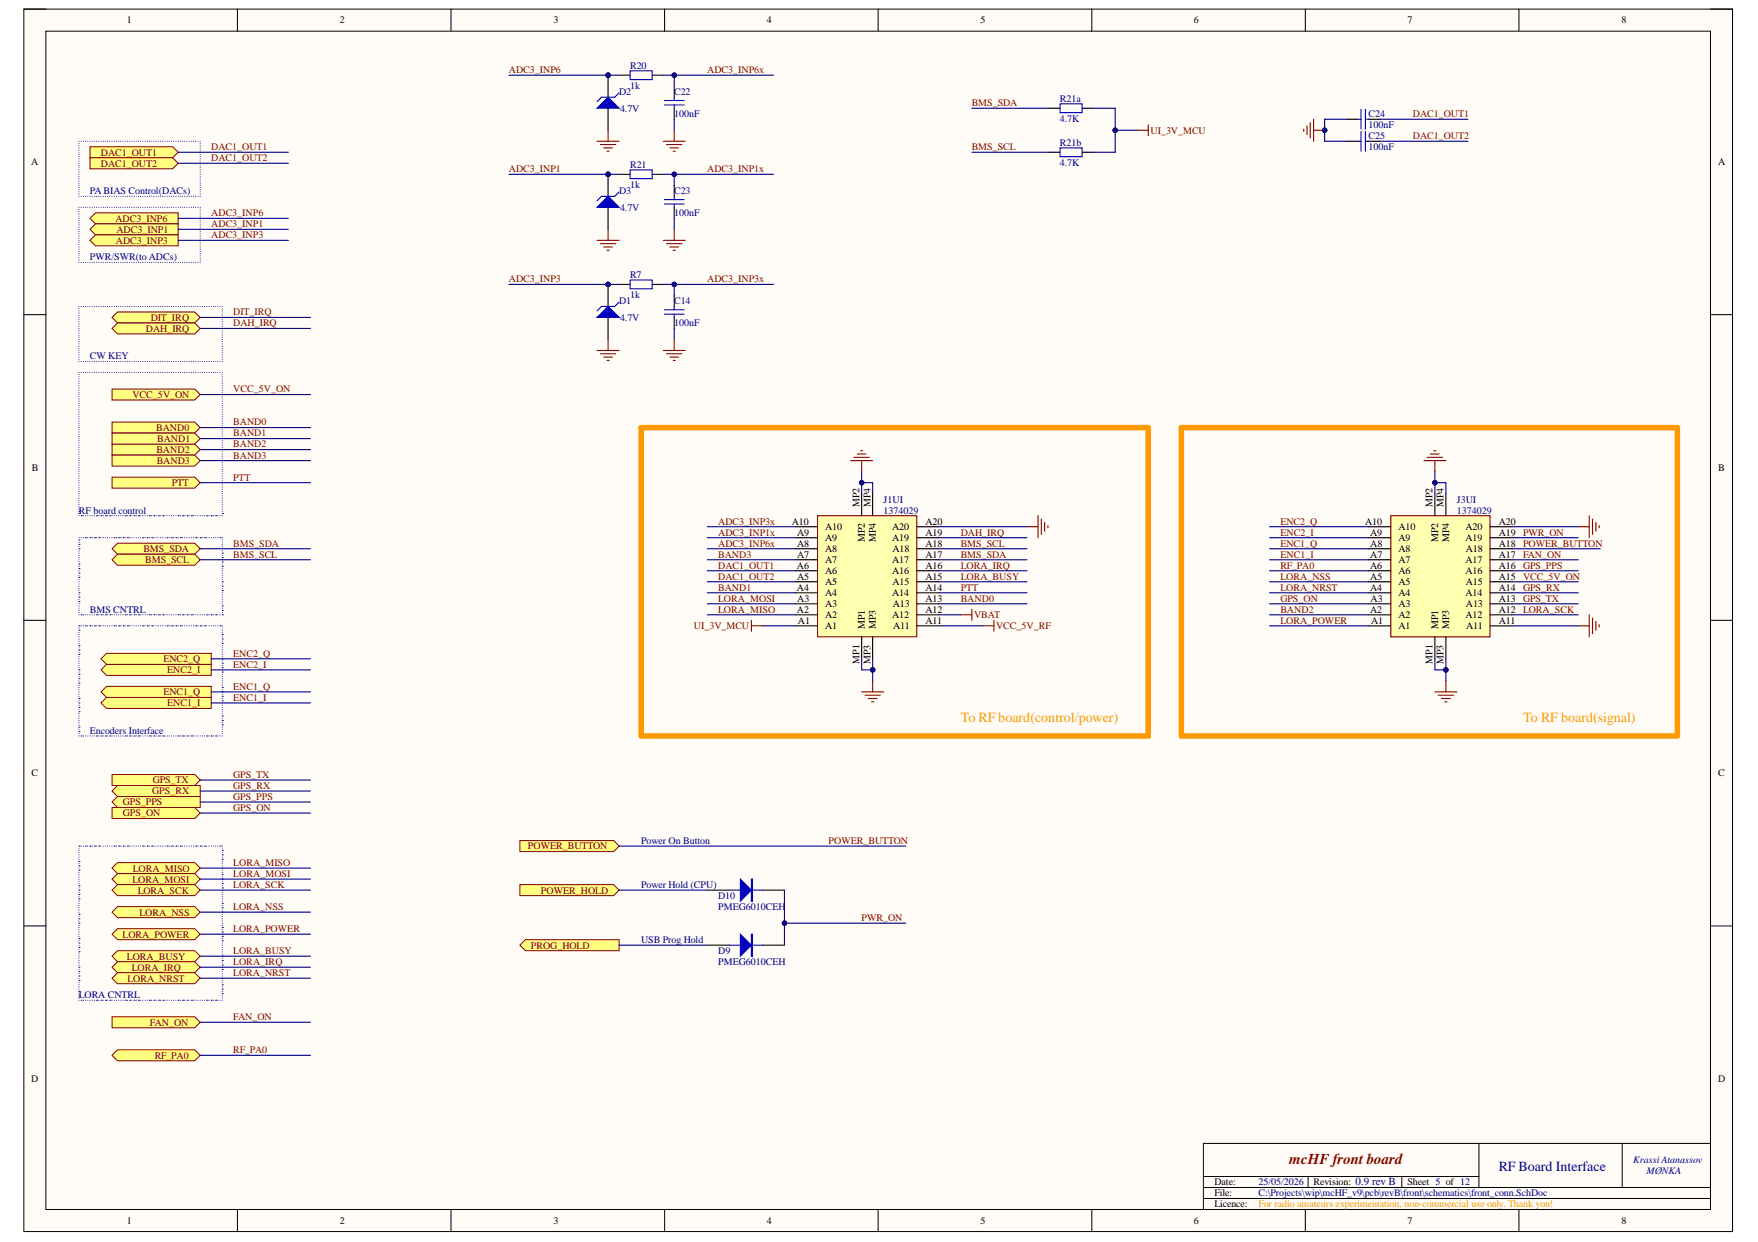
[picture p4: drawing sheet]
<svg xmlns="http://www.w3.org/2000/svg" width="297mm" height="210mm" viewBox="0 0 297 210" stroke-linecap="round" stroke-linejoin="round" font-family="sans-serif">
<defs><g id="words">
<text font-size="2.5" fill="#800000" x="217.8" y="196.8">mcHF front board</text>
<g font-size="2.4" fill="#f90">
<text x="162.3" y="122">To RF board(control/power)</text>
<text x="257.3" y="122">To RF board(signal)</text>
</g>
<text font-size="2.4" fill="#000080" x="253.2" y="198">RF Board Interface</text>
<g font-size="1.7">
<text x="21.4" y="4">1</text>
<text x="57.4" y="4">2</text>
<text x="93.5" y="4">3</text>
<text x="129.6" y="4">4</text>
<text x="165.7" y="4">5</text>
<text x="201.7" y="4">6</text>
<text x="237.8" y="4">7</text>
<text x="274" y="4">8</text>
<text x="5.3" y="27.9">A</text>
<text x="290.3" y="27.9">A</text>
<text x="5.4" y="79.6">B</text>
<text x="290.3" y="79.6">B</text>
<text x="133.8" y="88.7">A10</text>
<text x="139.4" y="89.6">A10</text>
<text x="145.2" y="85.7" transform="rotate(-90 145.2 85.7)">MP2</text>
<text x="147.1" y="85.7" transform="rotate(-90 147.1 85.7)">MP4</text>
<text x="150.7" y="89.6">A20</text>
<text x="156.4" y="88.7">A20</text>
<text x="230.6" y="88.7">A10</text>
<text x="236.3" y="89.6">A10</text>
<text x="242.1" y="85.7" transform="rotate(-90 242.1 85.7)">MP2</text>
<text x="243.9" y="85.7" transform="rotate(-90 243.9 85.7)">MP4</text>
<text x="247.6" y="89.6">A20</text>
<text x="253.2" y="88.7">A20</text>
<text x="134.7" y="94.2">A7</text>
<text x="134.7" y="92.4">A8</text>
<text x="134.7" y="90.5">A9</text>
<text x="139.4" y="95.2">A7</text>
<text x="139.4" y="93.3">A8</text>
<text x="139.4" y="91.5">A9</text>
<text x="146.1" y="91.7" transform="rotate(-90 146.1 91.7)">MP2</text>
<text x="148" y="91.7" transform="rotate(-90 148 91.7)">MP4</text>
<text x="150.7" y="95.2">A17</text>
<text x="150.7" y="91.5">A19</text>
<text x="150.8" y="93.3">A18</text>
<text x="156.4" y="94.2">A17</text>
<text x="156.4" y="92.4">A18</text>
<text x="156.4" y="90.5">A19</text>
<text x="231.5" y="90.5">A9</text>
<text x="231.5" y="94.2">A7</text>
<text x="231.5" y="92.4">A8</text>
<text x="236.3" y="95.2">A7</text>
<text x="236.3" y="93.3">A8</text>
<text x="236.3" y="91.5">A9</text>
<text x="243" y="91.7" transform="rotate(-90 243 91.7)">MP2</text>
<text x="244.9" y="91.7" transform="rotate(-90 244.9 91.7)">MP4</text>
<text x="247.6" y="95.2">A17</text>
<text x="247.6" y="91.5">A19</text>
<text x="247.6" y="93.3">A18</text>
<text x="253.2" y="94.2">A17</text>
<text x="253.2" y="92.4">A18</text>
<text x="253.2" y="90.5">A19</text>
<text x="134.6" y="99.8">A4</text>
<text x="134.6" y="96.1">A6</text>
<text x="134.7" y="98">A5</text>
<text x="134.7" y="101.7">A3</text>
<text x="139.4" y="100.8">A4</text>
<text x="139.4" y="98.9">A5</text>
<text x="139.4" y="97">A6</text>
<text x="150.7" y="100.8">A14</text>
<text x="150.7" y="97">A16</text>
<text x="150.8" y="98.9">A15</text>
<text x="156.4" y="101.7">A13</text>
<text x="156.4" y="99.8">A14</text>
<text x="156.4" y="98">A15</text>
<text x="156.4" y="96.1">A16</text>
<text x="231.5" y="99.8">A4</text>
<text x="231.5" y="96.1">A6</text>
<text x="231.5" y="98">A5</text>
<text x="231.6" y="101.7">A3</text>
<text x="236.3" y="100.8">A4</text>
<text x="236.3" y="98.9">A5</text>
<text x="236.3" y="97">A6</text>
<text x="247.6" y="100.8">A14</text>
<text x="247.6" y="97">A16</text>
<text x="247.6" y="98.9">A15</text>
<text x="253.2" y="101.7">A13</text>
<text x="253.2" y="99.8">A14</text>
<text x="253.2" y="98">A15</text>
<text x="253.2" y="96.1">A16</text>
<text x="134.6" y="103.5">A2</text>
<text x="134.8" y="105.4">A1</text>
<text x="139.4" y="106.3">A1</text>
<text x="139.4" y="104.5">A2</text>
<text x="139.4" y="102.6">A3</text>
<text x="146.1" y="106.3" transform="rotate(-90 146.1 106.3)">MP1</text>
<text x="148" y="106.3" transform="rotate(-90 148 106.3)">MP3</text>
<text x="150.7" y="104.5">A12</text>
<text x="150.8" y="102.6">A13</text>
<text x="150.9" y="106.3">A11</text>
<text x="156.4" y="105.4">A11</text>
<text x="156.4" y="103.5">A12</text>
<text x="231.5" y="103.5">A2</text>
<text x="231.7" y="105.4">A1</text>
<text x="236.3" y="106.3">A1</text>
<text x="236.3" y="104.5">A2</text>
<text x="236.3" y="102.6">A3</text>
<text x="243" y="106.3" transform="rotate(-90 243 106.3)">MP1</text>
<text x="244.9" y="106.3" transform="rotate(-90 244.9 106.3)">MP3</text>
<text x="247.6" y="104.5">A12</text>
<text x="247.7" y="102.6">A13</text>
<text x="247.7" y="106.3">A11</text>
<text x="253.2" y="105.4">A11</text>
<text x="253.2" y="103.5">A12</text>
<text x="145.2" y="112.2" transform="rotate(-90 145.2 112.2)">MP1</text>
<text x="147.1" y="112.3" transform="rotate(-90 147.1 112.3)">MP3</text>
<text x="242.1" y="112.2" transform="rotate(-90 242.1 112.2)">MP1</text>
<text x="243.9" y="112.3" transform="rotate(-90 243.9 112.3)">MP3</text>
<text x="5.3" y="131.2">C</text>
<text x="290.3" y="131.2">C</text>
<text x="5.3" y="182.9">D</text>
<text x="290.3" y="182.9">D</text>
<text x="205.2" y="200.3">Date:</text>
<text x="205.2" y="202.2">File:</text>
<text x="221.9" y="200.3">Revision: 0.9 rev B</text>
<text x="237.8" y="200.3">Sheet 5 of 12</text>
<text x="21.4" y="206.8">1</text>
<text x="57.4" y="206.8">2</text>
<text x="93.5" y="206.8">3</text>
<text x="129.6" y="206.8">4</text>
<text x="165.7" y="206.8">5</text>
<text x="201.7" y="206.8">6</text>
<text x="205.2" y="204">Licence:</text>
<text x="237.8" y="206.8">7</text>
<text x="274" y="206.8">8</text>
</g>
<g font-size="1.7" fill="#000080">
<text x="106.5" y="11.6">R20</text>
<text x="104.6" y="16.1">D2</text>
<text x="106.5" y="15">1k</text>
<text x="113.9" y="16.1">C22</text>
<text x="179.1" y="17.2">R21a</text>
<text x="104.8" y="18.8">4.7V</text>
<text x="113.9" y="19.8">100nF</text>
<text x="179.1" y="20.5">4.7K</text>
<text x="231.2" y="19.8">C24</text>
<text x="231.2" y="21.6">100nF</text>
<text x="231.2" y="23.5">C25</text>
<text x="106.5" y="28.4">R21</text>
<text x="179.1" y="24.6">R21b</text>
<text x="179.1" y="28">4.7K</text>
<text x="231.2" y="25.4">100nF</text>
<text x="15.2" y="32.8">PA BIAS Control(DACs)</text>
<text x="104.6" y="32.8">D3</text>
<text x="104.8" y="35.6">4.7V</text>
<text x="106.5" y="31.7">1k</text>
<text x="113.9" y="32.8">C23</text>
<text x="113.9" y="36.6">100nF</text>
<text x="15.2" y="44">PWR/SWR(to ADCs)</text>
<text x="106.5" y="47">R7</text>
<text x="104.6" y="51.4">D1</text>
<text x="106.5" y="50.3">1k</text>
<text x="113.9" y="51.4">C14</text>
<text x="104.8" y="54.2">4.7V</text>
<text x="113.9" y="55.2">100nF</text>
<text x="15.2" y="60.7">CW KEY</text>
<text x="13.3" y="86.8">RF board control</text>
<text x="149.3" y="84.9">J1UI</text>
<text x="149.3" y="86.8">1374029</text>
<text x="246.2" y="84.9">J3UI</text>
<text x="246.2" y="86.8">1374029</text>
<text x="15.2" y="103.5">BMS CNTRL</text>
<text x="15.2" y="124">Encoders Interface</text>
<text x="108.3" y="142.6">Power On Button</text>
<text x="108.3" y="150.1">Power Hold (CPU)</text>
<text x="121.3" y="151.9">D10</text>
<text x="121.3" y="153.8">PMEG6010CEH</text>
<text x="108.3" y="159.4">USB Prog Hold</text>
<text x="121.3" y="161.2">D9</text>
<text x="121.3" y="163.1">PMEG6010CEH</text>
<text x="13.3" y="168.7">LORA CNTRL</text>
<text x="275.9" y="196.6">Krassi Atanassov</text>
<text x="212.6" y="200.3">25/05/2026</text>
<text x="212.6" y="202.2">C:\Projects\wip\mcHF_v9\pcb\revB\front\schematics\front_conn.SchDoc</text>
<text x="278.2" y="198.5">MØNKA</text>
</g>
<g font-size="1.7" fill="#800000">
<text x="86" y="12.3">ADC3_INP6</text>
<text x="119.5" y="12.3">ADC3_INP6x</text>
<text x="164.2" y="17.9">BMS_SDA</text>
<text x="194.4" y="22.6">UI_3V_MCU</text>
<text x="238.7" y="19.8">DAC1_OUT1</text>
<text x="238.7" y="23.5">DAC1_OUT2</text>
<text x="17" y="26.3">DAC1_OUT1</text>
<text x="17" y="28.2">DAC1_OUT2</text>
<text x="35.7" y="25.4">DAC1_OUT1</text>
<text x="35.7" y="27.3">DAC1_OUT2</text>
<text x="86" y="29.1">ADC3_INP1</text>
<text x="119.5" y="29.1">ADC3_INP1x</text>
<text x="164.2" y="25.4">BMS_SCL</text>
<text x="19.5" y="37.5">ADC3_INP6</text>
<text x="19.6" y="41.2">ADC3_INP3</text>
<text x="19.7" y="39.3">ADC3_INP1</text>
<text x="35.7" y="38.4">ADC3_INP1</text>
<text x="35.7" y="36.6">ADC3_INP6</text>
<text x="35.7" y="40.3">ADC3_INP3</text>
<text x="86" y="47.7">ADC3_INP3</text>
<text x="119.5" y="47.7">ADC3_INP3x</text>
<text x="39.4" y="53.3">DIT_IRQ</text>
<text x="24.7" y="56.1">DAH_IRQ</text>
<text x="25.5" y="54.2">DIT_IRQ</text>
<text x="39.4" y="55.2">DAH_IRQ</text>
<text x="22.4" y="67.2">VCC_5V_ON</text>
<text x="39.4" y="66.3">VCC_5V_ON</text>
<text x="39.4" y="71.9">BAND0</text>
<text x="26.4" y="72.8">BAND0</text>
<text x="26.4" y="76.5">BAND2</text>
<text x="26.6" y="74.7">BAND1</text>
<text x="39.4" y="75.6">BAND2</text>
<text x="39.4" y="77.5">BAND3</text>
<text x="39.4" y="73.7">BAND1</text>
<text x="26.5" y="78.4">BAND3</text>
<text x="29" y="82.2">PTT</text>
<text x="39.4" y="81.2">PTT</text>
<text x="121.3" y="88.7">ADC3_INP3x</text>
<text x="216.3" y="88.7">ENC2_Q</text>
<text x="24.2" y="93.3">BMS_SDA</text>
<text x="24.5" y="95.2">BMS_SCL</text>
<text x="39.4" y="92.4">BMS_SDA</text>
<text x="39.4" y="94.2">BMS_SCL</text>
<text x="121.3" y="90.5">ADC3_INP1x</text>
<text x="121.3" y="92.4">ADC3_INP6x</text>
<text x="121.3" y="94.2">BAND3</text>
<text x="162.3" y="90.5">DAH_IRQ</text>
<text x="162.3" y="94.2">BMS_SDA</text>
<text x="162.3" y="92.4">BMS_SCL</text>
<text x="216.3" y="90.5">ENC2_I</text>
<text x="216.3" y="94.2">ENC1_I</text>
<text x="216.3" y="92.4">ENC1_Q</text>
<text x="257.3" y="92.4">POWER_BUTTON</text>
<text x="257.3" y="90.5">PWR_ON</text>
<text x="257.3" y="94.2">FAN_ON</text>
<text x="121.3" y="96.1">DAC1_OUT1</text>
<text x="121.3" y="98">DAC1_OUT2</text>
<text x="121.3" y="99.8">BAND1</text>
<text x="121.3" y="101.7">LORA_MOSI</text>
<text x="162.3" y="99.8">PTT</text>
<text x="162.3" y="96.1">LORA_IRQ</text>
<text x="162.3" y="98">LORA_BUSY</text>
<text x="162.3" y="101.7">BAND0</text>
<text x="216.3" y="101.7">GPS_ON</text>
<text x="216.3" y="99.8">LORA_NRST</text>
<text x="216.3" y="98">LORA_NSS</text>
<text x="216.3" y="96.1">RF_PA0</text>
<text x="257.3" y="98">VCC_5V_ON</text>
<text x="257.3" y="99.8">GPS_RX</text>
<text x="257.3" y="101.7">GPS_TX</text>
<text x="257.3" y="96.1">GPS_PPS</text>
<text x="117.2" y="106.3">UI_3V_MCU</text>
<text x="121.3" y="103.5">LORA_MISO</text>
<text x="164.6" y="104.5">VBAT</text>
<text x="168.3" y="106.3">VCC_5V_RF</text>
<text x="216.3" y="105.4">LORA_POWER</text>
<text x="216.3" y="103.5">BAND2</text>
<text x="257.3" y="103.5">LORA_SCK</text>
<text x="27.6" y="111.9">ENC2_Q</text>
<text x="28.3" y="113.8">ENC2_I</text>
<text x="39.4" y="112.8">ENC2_I</text>
<text x="39.4" y="111">ENC2_Q</text>
<text x="27.6" y="117.5">ENC1_Q</text>
<text x="28.3" y="119.4">ENC1_I</text>
<text x="39.4" y="118.4">ENC1_I</text>
<text x="39.4" y="116.6">ENC1_Q</text>
<text x="39.4" y="131.5">GPS_TX</text>
<text x="20.8" y="136.1">GPS_PPS</text>
<text x="20.8" y="138">GPS_ON</text>
<text x="25.7" y="134.3">GPS_RX</text>
<text x="25.8" y="132.4">GPS_TX</text>
<text x="39.4" y="133.3">GPS_RX</text>
<text x="39.4" y="135.2">GPS_PPS</text>
<text x="39.4" y="137.1">GPS_ON</text>
<text x="89.2" y="143.6">POWER_BUTTON</text>
<text x="140" y="142.6">POWER_BUTTON</text>
<text x="22.4" y="149.1">LORA_MOSI</text>
<text x="22.4" y="147.3">LORA_MISO</text>
<text x="39.4" y="146.4">LORA_MISO</text>
<text x="39.4" y="148.2">LORA_MOSI</text>
<text x="23.3" y="151">LORA_SCK</text>
<text x="23.6" y="154.7">LORA_NSS</text>
<text x="39.4" y="150.1">LORA_SCK</text>
<text x="39.4" y="153.8">LORA_NSS</text>
<text x="91.4" y="151">POWER_HOLD</text>
<text x="145.6" y="155.7">PWR_ON</text>
<text x="20.7" y="158.4">LORA_POWER</text>
<text x="39.4" y="161.2">LORA_BUSY</text>
<text x="39.4" y="157.5">LORA_POWER</text>
<text x="89.7" y="160.3">PROG_HOLD</text>
<text x="21.4" y="162.2">LORA_BUSY</text>
<text x="21.5" y="165.9">LORA_NRST</text>
<text x="22.2" y="164">LORA_IRQ</text>
<text x="39.4" y="163.1">LORA_IRQ</text>
<text x="39.4" y="165">LORA_NRST</text>
<text x="25.3" y="173.3">FAN_ON</text>
<text x="39.4" y="172.4">FAN_ON</text>
<text x="26.1" y="178.9">RF_PA0</text>
<text x="39.4" y="178">RF_PA0</text>
</g>
<text font-size="1.7" fill="#f90" x="212.6" y="204">For radio amateurs experimentation, non-commercial use only. Thank you!</text>
</g></defs>
<path d="M4 1.5h288.7v206.6h-288.7z" fill-rule="evenodd" fill="#fffcf8"/>
<path d="M4 1.5h288.7v206.6h-288.7z" fill="none" stroke="#000" stroke-width=".17"/>
<path d="M7.8 5.3h281.2v199.1h-281.2z" fill-rule="evenodd" fill="#fffcf8"/>
<g fill="none" stroke="#000" stroke-width=".17">
<path d="M4 1.5h3.8M7.8 5.3h281.2v199.1h-281.2zM40.1 1.5v3.8M76.2 1.5v3.8M112.3 1.5v3.8M148.4 1.5v3.8M184.5 1.5v3.8M220.6 1.5v3.8M256.6 1.5v3.8M289 1.5h3.7v3.8M4 53.2h3.8M289 53.2h3.7"/>
<path d="M4 104.8h3.8M289 104.8h3.7M4 156.5h3.8M289 156.5h3.7M203.3 198.8h46.6M221 198.8v1.9M236.9 198.8v1.9M249.9 193.2v7.5M274.1 193.2v7.5M289 193.2h-85.7v11.2M40.1 204.4v3.7M76.2 204.4v3.7"/>
<path d="M112.3 204.4v3.7M148.4 204.4v3.7M184.5 204.4v3.7M203.3 200.7h85.7M203.3 202.5h85.7M220.6 204.4v3.7M256.6 204.4v3.7M292.7 204.4v3.7"/>
</g>
<path d="M15.2 36.9l.9-.9h14v1.8h-14z" fill-rule="evenodd" fill="#ffff80"/>
<path d="M15.2 36.9l.9-.9h14v1.8h-14z" fill="none" stroke="#800000" stroke-width=".17"/>
<path d="M15.2 38.8l.9-1h14v1.9h-14z" fill-rule="evenodd" fill="#ffff80"/>
<path d="M15.2 38.8l.9-1h14v1.9h-14z" fill="none" stroke="#800000" stroke-width=".17"/>
<circle cx="102.7" cy="12.7" r=".37" fill="#000080"/>
<circle cx="102.7" cy="12.7" r=".37" fill="none" stroke="#000080" stroke-width=".17"/>
<path d="M102.7 12.7v3.7M102.7 18.3v3.7" fill="none" stroke="#000" stroke-width=".18"/>
<circle cx="102.7" cy="12.7" r=".37" fill="#000080"/>
<circle cx="102.7" cy="12.7" r=".37" fill="none" stroke="#000080" stroke-width=".17"/>
<path d="M102.7 16.4l1.9 1.9h-3.7z" fill="#00f"/>
<path d="M102.7 16.4l1.9 1.9h-3.7zM104.6 15.7l-.7 .7h-2.3l-.7 .8M106.5 12h3.7v1.5h-3.7z" fill="none" stroke="#00f" stroke-width=".18"/>
<path d="M104.6 12.7h1.9M110.2 12.7h1.9" fill="none" stroke="#000" stroke-width=".18"/>
<circle cx="102.7" cy="29.5" r=".37" fill="#000080"/>
<circle cx="102.7" cy="29.5" r=".37" fill="none" stroke="#000080" stroke-width=".17"/>
<path d="M102.7 29.5v3.7M102.7 35v3.8" fill="none" stroke="#000" stroke-width=".18"/>
<circle cx="102.7" cy="29.5" r=".37" fill="#000080"/>
<circle cx="102.7" cy="29.5" r=".37" fill="none" stroke="#000080" stroke-width=".17"/>
<path d="M100.9 35l1.8-1.8 1.9 1.8z" fill="#00f"/>
<path d="M112.2 17h3.4M112.2 17.7h3.4M113.9 16.4v.6M113.9 17.7v.6M100.9 35l1.8-1.8 1.9 1.8zM104.6 32.4l-.7 .8h-2.3l-.7 .7M106.5 28.7h3.7v1.5h-3.7zM112.2 33.7h3.4M112.2 34.5h3.4M113.9 33.2v.5M113.9 34.5v.5" fill="none" stroke="#00f" stroke-width=".18"/>
<path d="M113.9 14.6v1.8M113.9 18.3v1.9M104.6 29.5h1.9M110.2 29.5h1.9M113.9 31.3v1.9M113.9 35v1.9" fill="none" stroke="#000" stroke-width=".18"/>
<path d="M227.5 20.2h1.9M227.5 23.9h1.9M231.3 20.2h1.8M231.3 23.9h1.8" fill="none" stroke="#000" stroke-width=".19"/>
<path d="M230 18.5v3.3M230.7 18.5v3.3M229.4 20.2h.6M229.4 23.9h.6M230 22.2v3.4M230.7 20.2h.6M230.7 22.2v3.4M230.7 23.9h.6" fill="none" stroke="#00f" stroke-width=".19"/>
<path d="M220.3 21.8v.4M220.8 21.3v1.5M221.4 20.7v2.6M222 20.2v3.7M222 22h1.8" fill="none" stroke="#800000" stroke-width=".19"/>
<circle cx="223.8" cy="22" r=".37" fill="#000080"/>
<circle cx="223.8" cy="22" r=".37" fill="none" stroke="#000080" stroke-width=".17"/>
<g fill="none" stroke="#0000b4" stroke-width=".18">
<path d="M13.3 23.9h.1M13.3 24.2h.1M13.3 24.6h.1M13.3 25h.1M13.3 25.4h.1M13.3 25.7h.1M13.3 26.1h.1M13.3 26.5h.1M13.3 26.8v.1M13.3 27.2h.1M13.3 27.6h.1M13.3 28h.1"/>
<path d="M13.3 28.3h.1M13.3 28.7h.1M13.3 29.1h.1M13.3 29.5h.1M13.3 29.8h.1M13.3 30.2h.1M13.3 30.6h.1M13.3 30.9h.1M13.3 31.3h.1M13.3 31.7h.1M13.3 32.1h.1M13.3 32.4h.1"/>
<path d="M13.3 32.8h.1M13.3 33.2h.1M13.7 23.9h.1M13.7 33.2h.1M14.1 23.9h.1M14.1 33.2h.1M14.5 23.9h.1M14.5 33.2h.1M14.8 23.9h.1M14.8 33.2h.1M15.2 23.9h.1M15.2 33.2h.1"/>
<path d="M15.6 23.9h.1M15.6 33.2h.1M15.9 23.9h.1M15.9 33.2h.1M16.3 23.9h.1M16.3 33.2h.1M16.7 23.9h.1M16.7 33.2h.1M17.1 23.9h.1M17.1 33.2h.1M17.4 23.9h.1M17.4 33.2h.1"/>
<path d="M17.8 23.9h.1M17.8 33.2h.1M18.2 23.9h.1M18.2 33.2h.1M18.5 23.9h.1M18.6 33.2h.1M18.9 23.9h.1M18.9 33.2h.1M19.3 23.9h.1M19.3 33.2h.1M19.7 23.9h.1M19.7 33.2h.1"/>
<path d="M20 23.9h.1M20 33.2h.1M20.4 23.9h.1M20.4 33.2h.1M20.8 23.9h.1M20.8 33.2h.1M21.2 23.9h.1M21.2 33.2h.1M21.5 23.9h.1M21.5 33.2h.1M21.9 23.9h.1M21.9 33.2h.1"/>
<path d="M22.3 23.9h.1M22.3 33.2h.1M22.6 23.9h.1M22.7 33.2h.1M23 23.9h.1M23 33.2h.1M23.4 23.9h.1M23.4 33.2h.1M23.8 23.9h.1M23.8 33.2h.1M24.1 23.9h.1M24.1 33.2h.1"/>
<path d="M24.5 23.9h.1M24.5 33.2h.1M24.9 23.9h.1M24.9 33.2h.1M25.3 23.9h.1M25.3 33.2h.1M25.6 23.9h.1M25.6 33.2h.1M26 23.9h.1M26 33.2h.1M26.4 23.9h.1M26.4 33.2h.1"/>
<path d="M26.7 23.9h.1M26.7 33.2h.1M27.1 23.9h.1M27.1 33.2h.1M27.5 23.9h.1M27.5 33.2h.1M27.9 23.9h.1M27.9 33.2h.1M28.2 23.9h.1M28.2 33.2h.1M28.6 23.9h.1M28.6 33.2h.1"/>
<path d="M29 23.9h.1M29 33.2h.1M29.4 23.9h.1M29.4 33.2h.1M29.7 23.9h.1M29.7 33.2h.1M30.1 23.9h.1M30.1 33.2h.1M30.5 23.9h.1M30.5 33.2h.1M30.8 23.9h.1M30.8 33.2h.1"/>
<path d="M31.2 23.9h.1M31.2 33.2h.1M31.6 23.9h.1M31.6 33.2h.1M32 23.9h.1M32 33.2h.1M32.3 23.9h.1M32.3 33.2h.1M32.7 23.9h.1M32.7 33.2h.1M33.1 23.9h.1M33.1 33.2h.1"/>
<path d="M33.5 23.9h.1M33.5 33.2h.1M33.8 23.9h.1M33.8 24.2h.1M33.8 24.6h.1M33.8 25h.1M33.8 25.4h.1M33.8 25.7h.1M33.8 26.1h.1M33.8 26.5h.1M33.8 26.8h.1M33.8 27.2h.1"/>
<path d="M33.8 27.6h.1M33.8 28h.1M33.8 28.3h.1M33.8 28.7h.1M33.8 29.1h.1M33.8 29.5h.1M33.8 29.8h.1M33.8 30.2h.1M33.8 30.6h.1M33.8 30.9h.1M33.8 31.3h.1M33.8 31.7h.1"/>
<path d="M33.8 32.1h.1M33.8 32.4h.1M33.8 32.8h.1M33.8 33.2h.1"/>
</g>
<path d="M15.2 24.8h14l.9 .9-.9 1h-14z" fill-rule="evenodd" fill="#ffff80"/>
<path d="M15.2 24.8h14l.9 .9-.9 1h-14z" fill="none" stroke="#800000" stroke-width=".17"/>
<path d="M15.2 26.7h14l.9 .9-.9 .9h-14z" fill-rule="evenodd" fill="#ffff80"/>
<path d="M15.2 26.7h14l.9 .9-.9 .9h-14z" fill="none" stroke="#800000" stroke-width=".17"/>
<g fill="none" stroke="#0000b4" stroke-width=".18">
<path d="M13.3 35h.1M13.3 35.4h.1M13.3 35.8h.1M13.3 36.2h.1M13.3 36.5h.1M13.3 36.9h.1M13.3 37.3h.1M13.3 37.6h.1M13.3 38h.1M13.3 38.4h.1M13.3 38.8h.1M13.3 39.1h.1"/>
<path d="M13.3 39.5h.1M13.3 39.9h.1M13.7 35h.1M14.1 35h.1M14.5 35h.1M14.8 35h.1M15.2 35h.1M15.6 35h.1M15.9 35h.1M16.3 35h.1M16.7 35h.1M17.1 35h.1"/>
<path d="M17.4 35h.1M17.8 35h.1M18.2 35h.1M18.5 35h.1M18.9 35h.1M19.3 35h.1M19.7 35h.1M20 35h.1M20.4 35h.1M20.8 35h.1M21.2 35h.1M21.5 35h.1"/>
<path d="M21.9 35h.1M22.3 35h.1M22.6 35h.1M23 35h.1M23.4 35h.1M23.8 35h.1M24.1 35h.1M24.5 35h.1M24.9 35h.1M25.3 35h.1M25.6 35h.1M26 35h.1"/>
<path d="M26.4 35h.1M26.7 35h.1M27.1 35h.1M27.5 35h.1M27.9 35h.1M28.2 35h.1M28.6 35h.1M29 35h.1M29.4 35h.1M29.7 35h.1M30.1 35h.1M30.5 35h.1"/>
<path d="M30.8 35h.1M31.2 35h.1M31.6 35h.1M32 35h.1M32.3 35h.1M32.7 35h.1M33.1 35h.1M33.5 35h.1M33.8 35h.1M33.8 35.4h.1M33.8 35.8h.1M33.8 36.2h.1"/>
<path d="M33.8 36.5h.1M33.8 36.9h.1M33.8 37.3h.1M33.8 37.6h.1M33.8 38h.1M33.8 38.4h.1M33.8 38.8h.1M33.8 39.1h.1M33.8 39.5h.1M33.8 39.9h.1M13.3 40.3h.1M13.3 40.6h.1"/>
<path d="M13.3 41h.1M13.3 41.4h.1M13.3 41.7h.1M13.3 42.1h.1M13.3 42.5h.1M13.3 42.9h.1M13.3 43.2h.1M13.3 43.6h.1M13.3 44h.1M13.3 44.3h.1M13.7 44.3h.1M14.1 44.3h.1"/>
<path d="M14.5 44.3h.1M14.8 44.3h.1M15.2 44.3h.1M15.6 44.3h.1M15.9 44.3h.1M16.3 44.3h.1M16.7 44.3h.1M17.1 44.3h.1M17.4 44.3h.1M17.8 44.3h.1M18.2 44.3h.1M18.6 44.3h.1"/>
<path d="M18.9 44.3h.1M19.3 44.3h.1M19.7 44.3h.1M20 44.3h.1M20.4 44.3h.1M20.8 44.3h.1M21.2 44.3h.1M21.5 44.3h.1M21.9 44.3h.1M22.3 44.3h.1M22.7 44.3h.1M23 44.3h.1"/>
<path d="M23.4 44.3h.1M23.8 44.3h.1M24.1 44.3h.1M24.5 44.3h.1M24.9 44.3h.1M25.3 44.3h.1M25.6 44.3h.1M26 44.3h.1M26.4 44.3h.1M26.7 44.3h.1M27.1 44.3h.1M27.5 44.3h.1"/>
<path d="M27.9 44.3h.1M28.2 44.3h.1M28.6 44.3h.1M29 44.3h.1M29.4 44.3h.1M29.7 44.3h.1M30.1 44.3h.1M30.5 44.3h.1M30.8 44.3h.1M31.2 44.3h.1M31.6 44.3h.1M32 44.3h.1"/>
<path d="M32.3 44.3h.1M32.7 44.3h.1M33.1 44.3h.1M33.5 44.3h.1M33.8 40.2v.1M33.8 40.6h.1M33.8 41h.1M33.8 41.4h.1M33.8 41.7h.1M33.8 42.1h.1M33.8 42.5h.1M33.8 42.9h.1"/>
<path d="M33.8 43.2h.1M33.8 43.6h.1M33.8 44h.1M33.8 44.3h.1"/>
</g>
<path d="M18.9 65.7h14l.9 1-.9 .9h-14z" fill-rule="evenodd" fill="#ffff80"/>
<path d="M18.9 65.7h14l.9 1-.9 .9h-14z" fill="none" stroke="#800000" stroke-width=".17"/>
<path d="M18.9 75.1h14l.9 .9-.9 .9h-14z" fill-rule="evenodd" fill="#ffff80"/>
<path d="M18.9 75.1h14l.9 .9-.9 .9h-14z" fill="none" stroke="#800000" stroke-width=".17"/>
<path d="M18.9 76.9h14l.9 .9-.9 1h-14z" fill-rule="evenodd" fill="#ffff80"/>
<path d="M18.9 76.9h14l.9 .9-.9 1h-14z" fill="none" stroke="#800000" stroke-width=".17"/>
<g fill="none" stroke="#0000b4" stroke-width=".18">
<path d="M13.3 63h.1M13.3 63.3h.1M13.3 63.7h.1M13.3 64.1h.1M13.3 64.4h.1M13.3 64.8h.1M13.3 65.2h.1M13.3 65.6h.1M13.3 65.9h.1M13.3 66.3h.1M13.3 66.7h.1M13.3 67.1h.1"/>
<path d="M13.3 67.4h.1M13.3 67.8h.1M13.3 68.2h.1M13.3 68.5h.1M13.3 68.9h.1M13.3 69.3h.1M13.3 69.7h.1M13.3 70h.1M13.3 70.4h.1M13.3 70.8h.1M13.3 71.1v.1M13.3 71.5h.1"/>
<path d="M13.3 71.9h.1M13.3 72.3h.1M13.3 72.6h.1M13.3 73h.1M13.3 73.4h.1M13.3 73.8h.1M13.3 74.1h.1M13.3 74.5h.1M13.3 74.9h.1M13.3 75.2h.1M13.3 75.6h.1M13.3 76h.1"/>
<path d="M13.3 76.4h.1M13.3 76.7h.1M13.3 77.1h.1M13.3 77.5h.1M13.3 77.8h.1M13.3 78.2h.1M13.3 78.6h.1M13.3 79h.1M13.3 79.3h.1M13.3 79.7h.1M13.7 63h.1M14.1 63h.1"/>
<path d="M14.5 63h.1M14.8 63h.1M15.2 63h.1M15.6 63h.1M15.9 63h.1M16.3 63h.1M16.7 63h.1M17.1 63h.1M17.4 63h.1M17.8 63h.1M18.2 63h.1M18.5 63h.1"/>
<path d="M18.9 63h.1M19.3 63h.1M19.7 63h.1M20 63h.1M20.4 63h.1M20.8 63h.1M21.2 63h.1M21.5 63h.1M21.9 63h.1M22.3 63h.1M22.6 63h.1M23 63h.1"/>
<path d="M23.4 63h.1M23.8 63h.1M24.1 63h.1M24.5 63h.1M24.9 63h.1M25.3 63h.1M25.6 63h.1M26 63h.1M26.4 63h.1M26.7 63h.1M27.1 63h.1M27.5 63h.1"/>
<path d="M27.9 63h.1M28.2 63h.1M28.6 63h.1M29 63h.1M29.4 63h.1M29.7 63h.1M30.1 63h.1M30.5 63h.1M30.8 63h.1M31.2 63h.1M31.6 63h.1M32 63h.1"/>
<path d="M32.3 63h.1M32.7 63h.1M33.1 63h.1M33.5 63h.1M33.8 63h.1M34.2 63h.1M34.6 63h.1M34.9 63h.1M35.3 63h.1M35.7 63h.1M36.1 63h.1M36.4 63h.1"/>
<path d="M36.8 63h.1M37.2 63h.1M37.5 63h.1M37.6 63.3h.1M37.6 63.7h.1M37.6 64.1h.1M37.6 64.4h.1M37.6 64.8h.1M37.6 65.2h.1M37.6 65.6h.1M37.6 65.9h.1M37.6 66.3h.1"/>
<path d="M37.6 66.7h.1M37.6 67v.1M37.6 67.4h.1M37.6 67.8h.1M37.6 68.2h.1M37.6 68.5h.1M37.6 68.9h.1M37.6 69.3h.1M37.6 69.7h.1M37.6 70h.1M37.6 70.4h.1M37.6 70.8h.1"/>
<path d="M37.6 71.1h.1M37.6 71.5h.1M37.6 71.9h.1M37.6 72.3h.1M37.6 72.6h.1M37.6 73h.1M37.6 73.4h.1M37.6 73.7v.1M37.6 74.1h.1M37.6 74.5h.1M37.6 74.9h.1M37.6 75.2h.1"/>
<path d="M37.6 75.6h.1M37.6 76h.1M37.6 76.4h.1M37.6 76.7h.1M37.6 77.1h.1M37.6 77.5h.1M37.6 77.8h.1M37.6 78.2h.1M37.6 78.6h.1M37.6 79h.1M37.6 79.3h.1M37.6 79.7h.1"/>
<path d="M13.3 86.4h.1M13.3 80.1h.1M13.3 80.5h.1M13.3 80.8h.1M13.3 81.2h.1M13.3 81.6h.1M13.3 81.9h.1M13.3 82.3h.1M13.3 82.7h.1M13.3 83.1h.1M13.3 83.4h.1M13.3 83.8h.1"/>
<path d="M13.3 84.2h.1M13.3 84.5v.1M13.3 84.9h.1M13.3 85.3h.1M13.3 85.7h.1M13.3 86h.1M13.3 86.8h.1M13.3 87.2h.1M13.7 87.2h.1M14.1 87.2h.1M14.5 87.2h.1M14.8 87.2h.1"/>
<path d="M15.2 87.2h.1M15.6 87.2h.1M15.9 87.2h.1M16.3 87.2h.1M16.7 87.2h.1M17.1 87.2h.1M17.4 87.2h.1M17.8 87.2h.1M18.2 87.2h.1M18.6 87.2h.1M18.9 87.2h.1M19.3 87.2h.1"/>
<path d="M19.7 87.2h.1M20 87.2h.1M20.4 87.2h.1M20.8 87.2h.1M21.2 87.2h.1M21.5 87.2h.1M21.9 87.2h.1M22.3 87.2h.1M22.7 87.2h.1M23 87.2h.1M23.4 87.2h.1M23.8 87.2h.1"/>
<path d="M24.1 87.2h.1M24.5 87.2h.1M24.9 87.2h.1M25.3 87.2h.1M25.6 87.2h.1M26 87.2h.1M26.4 87.2h.1M26.8 87.2h.1M27.1 87.2h.1M27.5 87.2h.1M27.9 87.2h.1M28.2 87.2h.1"/>
<path d="M28.6 87.2h.1M29 87.2h.1M29.4 87.2h.1M29.7 87.2h.1M30.1 87.2h.1M30.5 87.2h.1M30.9 87.2h.1M31.2 87.2h.1M31.6 87.2h.1M32 87.2h.1M32.3 87.2h.1M32.7 87.2h.1"/>
<path d="M33.1 87.2h.1M33.5 87.2h.1M33.8 87.2h.1M34.2 87.2h.1M34.6 87.2h.1M34.9 87.2h.1M35.3 87.2h.1M35.7 87.2h.1M36.1 87.2h.1M36.4 87.2h.1M36.8 87.2h.1M37.2 87.2h.1"/>
<path d="M37.6 80.1h.1M37.6 80.4v.1M37.6 80.8h.1M37.6 81.2h.1M37.6 81.6h.1M37.6 81.9h.1M37.6 82.3h.1M37.6 82.7h.1M37.6 83.1h.1M37.6 83.4h.1M37.6 83.8h.1M37.6 84.2h.1"/>
<path d="M37.6 84.5h.1M37.6 84.9h.1M37.6 85.3h.1M37.6 85.7h.1M37.6 86h.1M37.6 86.8h.1M37.6 86.4h.1M37.6 87.2h.1"/>
</g>
<path d="M18.9 80.6h14l.9 1-.9 .9h-14z" fill-rule="evenodd" fill="#ffff80"/>
<path d="M18.9 80.6h14l.9 1-.9 .9h-14z" fill="none" stroke="#800000" stroke-width=".17"/>
<path d="M18.9 53.7l1-1h13l.9 1-.9 .9h-13z" fill-rule="evenodd" fill="#ffff80"/>
<path d="M18.9 53.7l1-1h13l.9 1-.9 .9h-13z" fill="none" stroke="#800000" stroke-width=".17"/>
<path d="M18.9 55.5l1-.9h13l.9 .9-.9 .9h-13z" fill-rule="evenodd" fill="#ffff80"/>
<path d="M18.9 55.5l1-.9h13l.9 .9-.9 .9h-13z" fill="none" stroke="#800000" stroke-width=".17"/>
<g fill="none" stroke="#0000b4" stroke-width=".18">
<path d="M13.3 51.8h.1M13.3 52.2h.1M13.3 52.5h.1M13.3 52.9h.1M13.3 53.3h.1M13.3 53.7h.1M13.3 54h.1M13.3 54.4h.1M13.3 54.8h.1M13.3 55.1h.1M13.3 55.5h.1M13.3 55.9h.1"/>
<path d="M13.3 56.3h.1M13.3 56.6h.1M13.3 57h.1M13.3 57.4h.1M13.3 57.7v.1M13.3 58.1h.1M13.3 58.5h.1M13.3 58.9h.1M13.3 59.2h.1M13.3 59.6h.1M13.3 60h.1M13.7 51.8h.1"/>
<path d="M14.1 51.8h.1M14.5 51.8h.1M14.8 51.8h.1M15.2 51.8h.1M15.6 51.8h.1M15.9 51.8h.1M16.3 51.8h.1M16.7 51.8h.1M17.1 51.8h.1M17.4 51.8h.1M17.8 51.8h.1M18.2 51.8h.1"/>
<path d="M18.5 51.8h.1M18.9 51.8h.1M19.3 51.8h.1M19.7 51.8h.1M20 51.8h.1M20.4 51.8h.1M20.8 51.8h.1M21.2 51.8h.1M21.5 51.8h.1M21.9 51.8h.1M22.3 51.8h.1M22.6 51.8h.1"/>
<path d="M23 51.8h.1M23.4 51.8h.1M23.8 51.8h.1M24.1 51.8h.1M24.5 51.8h.1M24.9 51.8h.1M25.3 51.8h.1M25.6 51.8h.1M26 51.8h.1M26.4 51.8h.1M26.7 51.8h.1M27.1 51.8h.1"/>
<path d="M27.5 51.8h.1M27.9 51.8h.1M28.2 51.8h.1M28.6 51.8h.1M29 51.8h.1M29.4 51.8h.1M29.7 51.8h.1M30.1 51.8h.1M30.5 51.8h.1M30.8 51.8h.1M31.2 51.8h.1M31.6 51.8h.1"/>
<path d="M32 51.8h.1M32.3 51.8h.1M32.7 51.8h.1M33.1 51.8h.1M33.5 51.8h.1M33.8 51.8h.1M34.2 51.8h.1M34.6 51.8h.1M34.9 51.8h.1M35.3 51.8h.1M35.7 51.8h.1M36.1 51.8h.1"/>
<path d="M36.4 51.8h.1M36.8 51.8h.1M37.2 51.8h.1M37.5 51.8h.1M37.6 52.2h.1M37.6 52.5h.1M37.6 52.9h.1M37.6 53.3h.1M37.6 53.6v.1M37.6 54h.1M37.6 54.4h.1M37.6 54.8h.1"/>
<path d="M37.6 55.1h.1M37.6 55.5h.1M37.6 55.9h.1M37.6 56.3h.1M37.6 56.6h.1M37.6 57h.1M37.6 57.4h.1M37.6 57.7h.1M37.6 58.1h.1M37.6 58.5h.1M37.6 58.9h.1M37.6 59.2h.1"/>
<path d="M37.6 59.6h.1M37.6 60h.1M13.3 60.4h.1M13.3 60.7h.1M13.3 61.1h.1M13.7 61.1h.1M14.1 61.1h.1M14.5 61.1h.1M14.8 61.1h.1M15.2 61.1h.1M15.6 61.1h.1M15.9 61.1h.1"/>
<path d="M16.3 61.1h.1M16.7 61.1h.1M17.1 61.1h.1M17.4 61.1h.1M17.8 61.1h.1M18.2 61.1h.1M18.6 61.1h.1M18.9 61.1h.1M19.3 61.1h.1M19.7 61.1h.1M20 61.1h.1M20.4 61.1h.1"/>
<path d="M20.8 61.1h.1M21.2 61.1h.1M21.5 61.1h.1M21.9 61.1h.1M22.3 61.1h.1M22.7 61.1h.1M23 61.1h.1M23.4 61.1h.1M23.8 61.1h.1M24.1 61.1h.1M24.5 61.1h.1M24.9 61.1h.1"/>
<path d="M25.3 61.1h.1M25.6 61.1h.1M26 61.1h.1M26.4 61.1h.1M26.7 61.1h.1M27.1 61.1h.1M27.5 61.1h.1M27.9 61.1h.1M28.2 61.1h.1M28.6 61.1h.1M29 61.1h.1M29.4 61.1h.1"/>
<path d="M29.7 61.1h.1M30.1 61.1h.1M30.5 61.1h.1M30.8 61.1h.1M31.2 61.1h.1M31.6 61.1h.1M32 61.1h.1M32.3 61.1h.1M32.7 61.1h.1M33.1 61.1h.1M33.5 61.1h.1M33.8 61.1h.1"/>
<path d="M34.2 61.1h.1M34.6 61.1h.1M34.9 61.1h.1M35.3 61.1h.1M35.7 61.1h.1M36.1 61.1h.1M36.4 61.1h.1M36.8 61.1h.1M37.2 61.1h.1M37.6 60.3v.1M37.6 60.7h.1M37.6 61.1h.1"/>
</g>
<g fill="none" stroke="#800000" stroke-width=".18">
<path d="M100.9 23.9h3.7M101.4 24.4h2.6M102 25h1.5M102.6 25.5h.3M102.7 22v1.9M102.7 38.8v1.8M112.1 23.9h3.7M112.6 24.4h2.6M113.2 25h1.5M113.7 25.5h.4M113.9 22v1.9M113.9 38.8v1.8"/>
<path d="M100.9 40.6h3.7M101.4 41.2h2.6M102 41.7h1.5M102.6 42.3h.3M112.1 40.6h3.7M112.6 41.2h2.6M113.2 41.7h1.5M113.7 42.3h.4"/>
</g>
<path d="M108.3 72.3h85.7v52.1h-85.7z" fill="none" stroke="#f90" stroke-width=".93"/>
<path d="M138.1 87.2h16.8v20.4h-16.8z" fill-rule="evenodd" fill="#ffffb0"/>
<path d="M143.7 77.8h3.7M144.3 77.3h2.6M144.8 76.7h1.5M145.4 76.2h.4M145.6 77.8v1.9M138.1 87.2h16.8v20.4h-16.8zM145.6 116.9h3.7M146.1 117.5h2.7M146.7 118.1h1.5M147.3 118.6h.3M147.4 115.1v1.8" fill="none" stroke="#800000" stroke-width=".18"/>
<g fill="none" stroke="#000" stroke-width=".18">
<path d="M134.4 98.3h3.7M134.4 96.5h3.7M134.4 94.6h3.7M134.4 92.7h3.7M134.4 90.9h3.7M134.4 89h3.7M145.6 83.4v3.8M147.4 83.4v3.8M154.9 98.3h3.7M154.9 96.5h3.7M154.9 94.6h3.7M154.9 92.7h3.7"/>
<path d="M154.9 90.9h3.7M154.9 89h3.7M134.4 105.8h3.7M134.4 103.9h3.7M134.4 102h3.7M134.4 100.2h3.7M145.6 107.6v3.7M147.4 107.6v3.7M154.9 105.8h3.7M154.9 103.9h3.7M154.9 102h3.7M154.9 100.2h3.7"/>
</g>
<path d="M266.7 89h1.8M268.5 87.2v3.7M269.1 87.7v2.6M269.6 88.3v1.5M270.2 88.8v.4" fill="none" stroke="#800000" stroke-width=".19"/>
<path d="M19.9 91.8h13l.9 .9-.9 1h-13l-1-1z" fill-rule="evenodd" fill="#ffff80"/>
<path d="M19.9 91.8h13l.9 .9-.9 1h-13l-1-1z" fill="none" stroke="#800000" stroke-width=".17"/>
<path d="M18.9 94.6l1-.9h13l.9 .9-.9 .9h-13z" fill-rule="evenodd" fill="#ffff80"/>
<path d="M18.9 94.6l1-.9h13l.9 .9-.9 .9h-13z" fill="none" stroke="#800000" stroke-width=".17"/>
<g fill="none" stroke="#0000b4" stroke-width=".18">
<path d="M13.3 91.3h.1M13.3 92h.1M13.3 92.7h.1M13.3 95.3h.1M13.3 96.1h.1M13.3 96.8h.1M13.3 97.6h.1M13.3 90.9h.1M13.3 91.6h.1M13.3 92.4h.1M13.3 93.1h.1M13.3 93.5h.1"/>
<path d="M13.3 93.9h.1M13.3 94.2h.1M13.3 94.6h.1M13.3 95h.1M13.3 95.7h.1M13.3 96.5h.1M13.3 97.2h.1M13.3 97.9v.1M13.3 98.3h.1M13.3 98.7h.1M13.3 99.1h.1M13.3 99.4h.1"/>
<path d="M13.3 99.8h.1M13.7 90.9h.1M14.1 90.9h.1M14.5 90.9h.1M14.8 90.9h.1M15.2 90.9h.1M15.6 90.9h.1M15.9 90.9h.1M16.3 90.9h.1M16.7 90.9h.1M17.1 90.9h.1M17.4 90.9h.1"/>
<path d="M17.8 90.9h.1M18.2 90.9h.1M18.6 90.9h.1M18.9 90.9h.1M19.3 90.9h.1M19.7 90.9h.1M20 90.9h.1M20.4 90.9h.1M20.8 90.9h.1M21.2 90.9h.1M21.5 90.9h.1M21.9 90.9h.1"/>
<path d="M22.3 90.9h.1M22.6 90.9h.1M23 90.9h.1M23.4 90.9h.1M23.8 90.9h.1M24.1 90.9h.1M24.5 90.9h.1M24.9 90.9h.1M25.3 90.9h.1M25.6 90.9h.1M26 90.9h.1M26.4 90.9h.1"/>
<path d="M26.7 90.9h.1M27.1 90.9h.1M27.5 90.9h.1M27.9 90.9h.1M28.2 90.9h.1M28.6 90.9h.1M29 90.9h.1M29.4 90.9h.1M29.7 90.9h.1M30.1 90.9h.1M30.5 90.9h.1M30.8 90.9h.1"/>
<path d="M31.2 90.9h.1M31.6 90.9h.1M32 90.9h.1M32.3 90.9h.1M32.7 90.9h.1M33.1 90.9h.1M33.5 90.9h.1M33.8 90.9h.1M34.2 90.9h.1M34.6 90.9h.1M34.9 90.9h.1M35.3 90.9h.1"/>
<path d="M35.7 90.9h.1M36.1 90.9h.1M36.4 90.9h.1M36.8 90.9h.1M37.2 90.9h.1M37.5 90.9h.1M37.6 99.8h.1M37.6 99.1h.1M37.6 98.3h.1M37.6 95.7h.1M37.6 95h.1M37.6 94.2h.1"/>
<path d="M37.6 93.5h.1M37.6 91.2v.1M37.6 91.6h.1M37.6 92h.1M37.6 92.4h.1M37.6 92.7h.1M37.6 93.1h.1M37.6 93.8v.1M37.6 94.6h.1M37.6 95.3h.1M37.6 96.1h.1M37.6 96.5h.1"/>
<path d="M37.6 96.8h.1M37.6 97.2h.1M37.6 97.6h.1M37.6 97.9h.1M37.6 98.7h.1M37.6 99.4h.1M13.3 100.2h.1M13.3 100.9h.1M13.3 101.7h.1M13.3 100.6h.1M13.3 101.3h.1M13.3 102h.1"/>
<path d="M13.3 102.4h.1M13.3 102.8h.1M13.3 103.2h.1M13.3 103.5h.1M13.3 103.9h.1M13.7 103.9h.1M14.1 103.9h.1M14.5 103.9h.1M14.8 103.9h.1M15.2 103.9h.1M15.6 103.9h.1M15.9 103.9h.1"/>
<path d="M16.3 103.9h.1M16.7 103.9h.1M17.1 103.9h.1M17.4 103.9h.1M17.8 103.9h.1M18.2 103.9h.1M18.6 103.9h.1M18.9 103.9h.1M19.3 103.9h.1M19.7 103.9h.1M20 103.9h.1M20.4 103.9h.1"/>
<path d="M20.8 103.9h.1M21.2 103.9h.1M21.5 103.9h.1M21.9 103.9h.1M22.3 103.9h.1M22.7 103.9h.1M23 103.9h.1M23.4 103.9h.1M23.8 103.9h.1M24.1 103.9h.1M24.5 103.9h.1M24.9 103.9h.1"/>
<path d="M25.3 103.9h.1M25.6 103.9h.1M26 103.9h.1M26.4 103.9h.1M26.8 103.9h.1M27.1 103.9h.1M27.5 103.9h.1M27.9 103.9h.1M28.2 103.9h.1M28.6 103.9h.1M29 103.9h.1M29.4 103.9h.1"/>
<path d="M29.7 103.9h.1M30.1 103.9h.1M30.5 103.9h.1M30.9 103.9h.1M31.2 103.9h.1M31.6 103.9h.1M32 103.9h.1M32.3 103.9h.1M32.7 103.9h.1M33.1 103.9h.1M33.5 103.9h.1M33.8 103.9h.1"/>
<path d="M34.2 103.9h.1M34.6 103.9h.1M34.9 103.9h.1M35.3 103.9h.1M35.7 103.9h.1M36.1 103.9h.1M36.4 103.9h.1M36.8 103.9h.1M37.2 103.9h.1M37.6 103.9h.1M37.6 103.2h.1M37.6 102.4h.1"/>
<path d="M37.6 100.2h.1M37.6 100.5v.1M37.6 100.9h.1M37.6 101.3h.1M37.6 101.7h.1M37.6 102h.1M37.6 102.8h.1M37.6 103.5h.1"/>
</g>
<path d="M17.1 113.2l.9-.9h17.7v1.8h-17.7z" fill-rule="evenodd" fill="#ffff80"/>
<path d="M17.1 113.2l.9-.9h17.7v1.8h-17.7z" fill="none" stroke="#800000" stroke-width=".17"/>
<path d="M17.1 111.3l.9-.9h17.7v1.9h-17.7z" fill-rule="evenodd" fill="#ffff80"/>
<path d="M17.1 111.3l.9-.9h17.7v1.9h-17.7z" fill="none" stroke="#800000" stroke-width=".17"/>
<g fill="none" stroke="#0000b4" stroke-width=".18">
<path d="M13.3 105.8h.1M13.3 106.5h.1M13.3 109.1h.1M13.3 109.9h.1M13.3 110.6h.1M13.3 113.2h.1M13.3 114h.1M13.3 114.7h.1M13.3 115.4h.1M13.3 118.1h.1M13.3 118.8h.1M13.3 119.5h.1"/>
<path d="M13.3 106.1h.1M13.3 106.9h.1M13.3 107.3h.1M13.3 107.6h.1M13.3 108h.1M13.3 108.4h.1M13.3 108.7h.1M13.3 109.5h.1M13.3 110.2h.1M13.3 111h.1M13.3 111.3v.1M13.3 111.7h.1"/>
<path d="M13.3 112.1h.1M13.3 112.5h.1M13.3 112.8h.1M13.3 113.6h.1M13.3 114.3h.1M13.3 115.1h.1M13.3 115.8h.1M13.3 116.2h.1M13.3 116.6h.1M13.3 116.9h.1M13.3 117.3h.1M13.3 117.7h.1"/>
<path d="M13.3 118.4h.1M13.3 119.2h.1M13.3 119.9h.1M13.7 105.8h.1M14.1 105.8h.1M14.5 105.8h.1M14.8 105.8h.1M15.2 105.8h.1M15.6 105.8h.1M15.9 105.8h.1M16.3 105.8h.1M16.7 105.8h.1"/>
<path d="M17.1 105.8h.1M17.4 105.8h.1M17.8 105.8h.1M18.2 105.8h.1M18.6 105.8h.1M18.9 105.8h.1M19.3 105.8h.1M19.7 105.8h.1M20 105.8h.1M20.4 105.8h.1M20.8 105.8h.1M21.2 105.8h.1"/>
<path d="M21.5 105.8h.1M21.9 105.8h.1M22.3 105.8h.1M22.6 105.8h.1M23 105.8h.1M23.4 105.8h.1M23.8 105.8h.1M24.1 105.8h.1M24.5 105.8h.1M24.9 105.8h.1M25.3 105.8h.1M25.6 105.8h.1"/>
<path d="M26 105.8h.1M26.4 105.8h.1M26.7 105.8h.1M27.1 105.8h.1M27.5 105.8h.1M27.9 105.8h.1M28.2 105.8h.1M28.6 105.8h.1M29 105.8h.1M29.4 105.8h.1M29.7 105.8h.1M30.1 105.8h.1"/>
<path d="M30.5 105.8h.1M30.8 105.8h.1M31.2 105.8h.1M31.6 105.8h.1M32 105.8h.1M32.3 105.8h.1M32.7 105.8h.1M33.1 105.8h.1M33.5 105.8h.1M33.8 105.8h.1M34.2 105.8h.1M34.6 105.8h.1"/>
<path d="M34.9 105.8h.1M35.3 105.8h.1M35.7 105.8h.1M36.1 105.8h.1M36.4 105.8h.1M36.8 105.8h.1M37.2 105.8h.1M37.5 105.8h.1M37.6 118.4h.1M37.6 117.7h.1M37.6 116.9h.1M37.6 116.2h.1"/>
<path d="M37.6 113.6h.1M37.6 112.8h.1M37.6 112.1h.1M37.6 111.3h.1M37.6 108.7h.1M37.6 108h.1M37.6 107.3h.1M37.6 106.1h.1M37.6 106.5h.1M37.6 106.9h.1M37.6 107.6h.1M37.6 108.4h.1"/>
<path d="M37.6 109.1h.1M37.6 109.5h.1M37.6 109.9h.1M37.6 110.2h.1M37.6 110.6h.1M37.6 111h.1M37.6 111.7h.1M37.6 112.5h.1M37.6 113.2h.1M37.6 114h.1M37.6 114.3h.1M37.6 114.7h.1"/>
<path d="M37.6 115.1h.1M37.6 115.4h.1M37.6 115.8h.1M37.6 116.6h.1M37.6 117.3h.1M37.6 118v.1M37.6 118.8h.1M37.6 119.2h.1M37.6 119.5h.1M37.6 119.9h.1M13.3 120.3h.1M13.3 122.9h.1"/>
<path d="M13.3 123.6h.1M13.3 124.4h.1M13.3 120.7h.1M13.3 121h.1M13.3 121.4h.1M13.3 121.8h.1M13.3 122.1v.1M13.3 122.5h.1M13.3 123.3h.1M13.3 124h.1M13.7 124.4h.1M14.1 124.4h.1"/>
<path d="M14.5 124.4h.1M14.8 124.4h.1M15.2 124.4h.1M15.6 124.4h.1M15.9 124.4h.1M16.3 124.4h.1M16.7 124.4h.1M17.1 124.4h.1M17.4 124.4h.1M17.8 124.4h.1M18.2 124.4h.1M18.6 124.4h.1"/>
<path d="M18.9 124.4h.1M19.3 124.4h.1M19.7 124.4h.1M20 124.4h.1M20.4 124.4h.1M20.8 124.4h.1M21.2 124.4h.1M21.5 124.4h.1M21.9 124.4h.1M22.3 124.4h.1M22.7 124.4h.1M23 124.4h.1"/>
<path d="M23.4 124.4h.1M23.8 124.4h.1M24.1 124.4h.1M24.5 124.4h.1M24.9 124.4h.1M25.3 124.4h.1M25.6 124.4h.1M26 124.4h.1M26.4 124.4h.1M26.8 124.4h.1M27.1 124.4h.1M27.5 124.4h.1"/>
<path d="M27.9 124.4h.1M28.2 124.4h.1M28.6 124.4h.1M29 124.4h.1M29.4 124.4h.1M29.7 124.4h.1M30.1 124.4h.1M30.5 124.4h.1M30.9 124.4h.1M31.2 124.4h.1M31.6 124.4h.1M32 124.4h.1"/>
<path d="M32.3 124.4h.1M32.7 124.4h.1M33.1 124.4h.1M33.5 124.4h.1M33.8 124.4h.1M34.2 124.4h.1M34.6 124.4h.1M34.9 124.4h.1M35.3 124.4h.1M35.7 124.4h.1M36.1 124.4h.1M36.4 124.4h.1"/>
<path d="M36.8 124.4h.1M37.2 124.4h.1M37.6 122.5h.1M37.6 121.8h.1M37.6 121h.1M37.6 120.3h.1M37.6 120.7h.1M37.6 121.4h.1M37.6 122.1h.1M37.6 122.9h.1M37.6 123.3h.1M37.6 123.6h.1"/>
<path d="M37.6 124h.1M37.6 124.4h.1"/>
</g>
<path d="M177.3 18.3h1.8M182.8 18.3h1.9M177.3 25.7h1.8M182.8 25.7h1.9" fill="none" stroke="#000" stroke-width=".19"/>
<path d="M179.1 17.5h3.7v1.5h-3.7zM179.1 25h3.7v1.5h-3.7z" fill="none" stroke="#00f" stroke-width=".19"/>
<path d="M192.2 22h1.8M194 21.1v1.8" fill="none" stroke="#800000" stroke-width=".19"/>
<path d="M17.1 118.8l.9-.9h17.7v1.8h-17.7z" fill-rule="evenodd" fill="#ffff80"/>
<path d="M17.1 118.8l.9-.9h17.7v1.8h-17.7z" fill="none" stroke="#800000" stroke-width=".17"/>
<path d="M17.1 116.9l.9-.9h17.7v1.9h-17.7z" fill-rule="evenodd" fill="#ffff80"/>
<path d="M17.1 116.9l.9-.9h17.7v1.9h-17.7z" fill="none" stroke="#800000" stroke-width=".17"/>
<path d="M18.9 130.9h14l.9 .9-.9 1h-14z" fill-rule="evenodd" fill="#ffff80"/>
<path d="M18.9 130.9h14l.9 .9-.9 1h-14z" fill="none" stroke="#800000" stroke-width=".17"/>
<path d="M18.9 133.7l1-.9h13.9v1.8h-13.9z" fill-rule="evenodd" fill="#ffff80"/>
<path d="M18.9 133.7l1-.9h13.9v1.8h-13.9z" fill="none" stroke="#800000" stroke-width=".17"/>
<path d="M199.6 72.3h83.8v52.1h-83.8z" fill="none" stroke="#f90" stroke-width=".93"/>
<path d="M235 87.2h16.8v20.4h-16.8z" fill-rule="evenodd" fill="#ffffb0"/>
<path d="M240.6 77.8h3.7M241.1 77.3h2.6M241.7 76.7h1.5M242.3 76.2h.3M242.4 77.8v1.9M235 87.2h16.8v20.4h-16.8zM242.4 116.9h3.8M243 117.5h2.6M243.6 118.1h1.5M244.1 118.6h.4M244.3 115.1v1.8" fill="none" stroke="#800000" stroke-width=".19"/>
<g fill="none" stroke="#000" stroke-width=".19">
<path d="M231.3 98.3h3.7M231.3 96.5h3.7M231.3 94.6h3.7M231.3 92.7h3.7M231.3 90.9h3.7M231.3 89h3.7M242.4 83.4v3.8M244.3 83.4v3.8M251.8 98.3h3.7M251.8 96.5h3.7M251.8 94.6h3.7M251.8 92.7h3.7"/>
<path d="M251.8 90.9h3.7M251.8 89h3.7M231.3 105.8h3.7M231.3 103.9h3.7M231.3 102h3.7M231.3 100.2h3.7M242.4 107.6v3.8M244.3 107.6v3.8M251.8 105.8h3.7M251.8 103.9h3.7M251.8 102h3.7M251.8 100.2h3.7"/>
</g>
<path d="M162.4 103.9h1.8M164.2 103v1.8" fill="none" stroke="#800000" stroke-width=".18"/>
<path d="M18.9 135.5l1-.9h13.9v1.9h-13.9z" fill-rule="evenodd" fill="#ffff80"/>
<path d="M18.9 135.5l1-.9h13.9v1.9h-13.9z" fill="none" stroke="#800000" stroke-width=".17"/>
<path d="M18.9 71.3h14l.9 1-.9 .9h-14z" fill-rule="evenodd" fill="#ffff80"/>
<path d="M18.9 71.3h14l.9 1-.9 .9h-14z" fill="none" stroke="#800000" stroke-width=".17"/>
<path d="M18.9 73.2h14l.9 .9-.9 1h-14z" fill-rule="evenodd" fill="#ffff80"/>
<path d="M18.9 73.2h14l.9 .9-.9 1h-14z" fill="none" stroke="#800000" stroke-width=".17"/>
<path d="M18.9 171.8h14l.9 1-.9 .9h-14z" fill-rule="evenodd" fill="#ffff80"/>
<path d="M18.9 171.8h14l.9 1-.9 .9h-14z" fill="none" stroke="#800000" stroke-width=".17"/>
<path d="M15.2 40.6l.9-.9h14v1.9h-14z" fill-rule="evenodd" fill="#ffff80"/>
<path d="M15.2 40.6l.9-.9h14v1.9h-14z" fill="none" stroke="#800000" stroke-width=".17"/>
<circle cx="102.7" cy="48.1" r=".37" fill="#000080"/>
<circle cx="102.7" cy="48.1" r=".37" fill="none" stroke="#000080" stroke-width=".17"/>
<path d="M102.7 48.1v3.7M102.7 53.7v3.7" fill="none" stroke="#000" stroke-width=".18"/>
<circle cx="102.7" cy="48.1" r=".37" fill="#000080"/>
<circle cx="102.7" cy="48.1" r=".37" fill="none" stroke="#000080" stroke-width=".17"/>
<path d="M100.9 53.7l1.8-1.9 1.9 1.9z" fill="#00f"/>
<path d="M100.9 53.7l1.8-1.9 1.9 1.9zM104.6 51l-.7 .8h-2.3l-.7 .7M106.5 47.3h3.7v1.5h-3.7zM112.2 52.4h3.4M112.2 53.1h3.4M113.9 51.8v.6M113.9 53.1v.6" fill="none" stroke="#00f" stroke-width=".18"/>
<path d="M104.6 48.1h1.9M110.2 48.1h1.9M113.9 49.9v1.9M113.9 53.7v1.8" fill="none" stroke="#000" stroke-width=".18"/>
<path d="M100.9 59.2h3.7M101.4 59.8h2.6M102.7 57.4v1.8M112.1 59.2h3.7M112.6 59.8h2.6M113.9 57.4v1.8M102 60.4h1.5M102.6 60.9h.3M113.2 60.4h1.5M113.7 60.9h.4" fill="none" stroke="#800000" stroke-width=".18"/>
<path d="M18.9 161.6l1-.9h13l.9 .9-.9 .9h-13z" fill-rule="evenodd" fill="#ffff80"/>
<path d="M18.9 161.6l1-.9h13l.9 .9-.9 .9h-13z" fill="none" stroke="#800000" stroke-width=".17"/>
<path d="M18.9 163.5l1-1h13l.9 1-.9 .9h-13z" fill-rule="evenodd" fill="#ffff80"/>
<path d="M18.9 163.5l1-1h13l.9 1-.9 .9h-13z" fill="none" stroke="#800000" stroke-width=".17"/>
<path d="M18.9 165.3l1-.9h13l.9 .9-.9 1h-13z" fill-rule="evenodd" fill="#ffff80"/>
<path d="M18.9 165.3l1-.9h13l.9 .9-.9 1h-13z" fill="none" stroke="#800000" stroke-width=".17"/>
<path d="M18.9 157.9l1-.9h13l.9 .9-.9 .9h-13z" fill-rule="evenodd" fill="#ffff80"/>
<path d="M18.9 157.9l1-.9h13l.9 .9-.9 .9h-13z" fill="none" stroke="#800000" stroke-width=".17"/>
<path d="M18.9 146.7l1-.9h13l.9 .9-.9 .9h-13z" fill-rule="evenodd" fill="#ffff80"/>
<path d="M18.9 146.7l1-.9h13l.9 .9-.9 .9h-13z" fill="none" stroke="#800000" stroke-width=".17"/>
<path d="M18.9 148.6l1-1h13l.9 1-.9 .9h-13z" fill-rule="evenodd" fill="#ffff80"/>
<path d="M18.9 148.6l1-1h13l.9 1-.9 .9h-13z" fill="none" stroke="#800000" stroke-width=".17"/>
<path d="M18.9 150.4l1-.9h13l.9 .9-.9 1h-13z" fill-rule="evenodd" fill="#ffff80"/>
<path d="M18.9 150.4l1-.9h13l.9 .9-.9 1h-13z" fill="none" stroke="#800000" stroke-width=".17"/>
<path d="M18.9 154.2l1-1h13l.9 1-.9 .9h-13z" fill-rule="evenodd" fill="#ffff80"/>
<path d="M18.9 154.2l1-1h13l.9 1-.9 .9h-13z" fill="none" stroke="#800000" stroke-width=".17"/>
<path d="M18.9 178.4l1-1h13l.9 1-.9 .9h-13z" fill-rule="evenodd" fill="#ffff80"/>
<path d="M18.9 178.4l1-1h13l.9 1-.9 .9h-13z" fill="none" stroke="#800000" stroke-width=".17"/>
<g fill="none" stroke="#0000b4" stroke-width=".18">
<path d="M13.3 143h.1M13.3 145.6h.1M13.3 146.3h.1M13.3 147.1h.1M13.3 149.7h.1M13.3 150.4h.1M13.3 151.2h.1M13.3 151.9h.1M13.3 154.5h.1M13.3 155.3h.1M13.3 156h.1M13.3 158.6h.1"/>
<path d="M13.3 159.4h.1M13.3 143.4h.1M13.3 143.7h.1M13.3 144.1h.1M13.3 144.5h.1M13.3 144.9h.1M13.3 145.2h.1M13.3 146h.1M13.3 146.7h.1M13.3 147.5h.1M13.3 147.8h.1M13.3 148.2h.1"/>
<path d="M13.3 148.6h.1M13.3 148.9v.1M13.3 149.3h.1M13.3 150.1h.1M13.3 150.8h.1M13.3 151.6h.1M13.3 152.3h.1M13.3 152.7h.1M13.3 153h.1M13.3 153.4h.1M13.3 153.8h.1M13.3 154.2h.1"/>
<path d="M13.3 154.9h.1M13.3 155.6v.1M13.3 156.4h.1M13.3 156.8h.1M13.3 157.1h.1M13.3 157.5h.1M13.3 157.9h.1M13.3 158.3h.1M13.3 159h.1M13.3 159.7h.1M13.7 143h.1M14.1 143h.1"/>
<path d="M14.5 143h.1M14.8 143h.1M15.2 143h.1M15.6 143h.1M15.9 143h.1M16.3 143h.1M16.7 143h.1M17.1 143h.1M17.4 143h.1M17.8 143h.1M18.2 143h.1M18.6 143h.1"/>
<path d="M18.9 143h.1M19.3 143h.1M19.7 143h.1M20 143h.1M20.4 143h.1M20.8 143h.1M21.2 143h.1M21.5 143h.1M21.9 143h.1M22.3 143h.1M22.6 143h.1M23 143h.1"/>
<path d="M23.4 143h.1M23.8 143h.1M24.1 143h.1M24.5 143h.1M24.9 143h.1M25.3 143h.1M25.6 143h.1M26 143h.1M26.4 143h.1M26.7 143h.1M27.1 143h.1M27.5 143h.1"/>
<path d="M27.9 143h.1M28.2 143h.1M28.6 143h.1M29 143h.1M29.4 143h.1M29.7 143h.1M30.1 143h.1M30.5 143h.1M30.8 143h.1M31.2 143h.1M31.6 143h.1M32 143h.1"/>
<path d="M32.3 143h.1M32.7 143h.1M33.1 143h.1M33.5 143h.1M33.8 143h.1M34.2 143h.1M34.6 143h.1M34.9 143h.1M35.3 143h.1M35.7 143h.1M36.1 143h.1M36.4 143h.1"/>
<path d="M36.8 143h.1M37.2 143h.1M37.5 143h.1M37.6 159h.1M37.6 158.3h.1M37.6 157.5h.1M37.6 156.8h.1M37.6 154.2h.1M37.6 153.4h.1M37.6 152.7h.1M37.6 150.1h.1M37.6 149.3h.1"/>
<path d="M37.6 148.6h.1M37.6 147.8h.1M37.6 145.2h.1M37.6 144.5h.1M37.6 143.7h.1M37.6 143.4h.1M37.6 144.1h.1M37.6 144.8v.1M37.6 145.6h.1M37.6 146h.1M37.6 146.3h.1M37.6 146.7h.1"/>
<path d="M37.6 147.1h.1M37.6 147.5h.1M37.6 148.2h.1M37.6 148.9h.1M37.6 149.7h.1M37.6 150.4h.1M37.6 150.8h.1M37.6 151.2h.1M37.6 151.5v.1M37.6 151.9h.1M37.6 152.3h.1M37.6 153h.1"/>
<path d="M37.6 153.8h.1M37.6 154.5h.1M37.6 154.9h.1M37.6 155.3h.1M37.6 155.6h.1M37.6 156h.1M37.6 156.4h.1M37.6 157.1h.1M37.6 157.9h.1M37.6 158.6h.1M37.6 159.4h.1M37.6 159.7h.1"/>
<path d="M13.3 160.1h.1M13.3 160.9h.1M13.3 163.5h.1M13.3 164.2h.1M13.3 165h.1M13.3 165.7h.1M13.3 167.6h.1M13.3 168.3h.1M13.3 160.5h.1M13.3 161.2h.1M13.3 161.6h.1M13.3 162h.1"/>
<path d="M13.3 162.3h.1M13.3 162.7h.1M13.3 163.1h.1M13.3 163.8h.1M13.3 164.6h.1M13.3 165.3h.1M13.3 166.1h.1M13.3 166.4h.1M13.3 166.8h.1M13.3 167.2h.1M13.3 167.9h.1M13.3 168.7h.1"/>
<path d="M13.3 169h.1M13.7 169h.1M14.1 169h.1M14.5 169h.1M14.8 169h.1M15.2 169h.1M15.6 169h.1M15.9 169h.1M16.3 169h.1M16.7 169h.1M17.1 169h.1M17.4 169h.1"/>
<path d="M17.8 169h.1M18.2 169h.1M18.6 169h.1M18.9 169h.1M19.3 169h.1M19.7 169h.1M20 169h.1M20.4 169h.1M20.8 169h.1M21.2 169h.1M21.5 169h.1M21.9 169h.1"/>
<path d="M22.3 169h.1M22.7 169h.1M23 169h.1M23.4 169h.1M23.8 169h.1M24.1 169h.1M24.5 169h.1M24.9 169h.1M25.3 169h.1M25.6 169h.1M26 169h.1M26.4 169h.1"/>
<path d="M26.8 169h.1M27.1 169h.1M27.5 169h.1M27.9 169h.1M28.2 169h.1M28.6 169h.1M29 169h.1M29.4 169h.1M29.7 169h.1M30.1 169h.1M30.5 169h.1M30.9 169h.1"/>
<path d="M31.2 169h.1M31.6 169h.1M32 169h.1M32.3 169h.1M32.7 169h.1M33.1 169h.1M33.5 169h.1M33.8 169h.1M34.2 169h.1M34.6 169h.1M34.9 169h.1M35.3 169h.1"/>
<path d="M35.7 169h.1M36.1 169h.1M36.4 169h.1M36.8 169h.1M37.2 169h.1M37.6 167.9h.1M37.6 167.2h.1M37.6 166.4h.1M37.6 163.8h.1M37.6 163.1h.1M37.6 162.3h.1M37.6 161.6h.1"/>
<path d="M37.6 160.1h.1M37.6 160.5h.1M37.6 160.9h.1M37.6 161.2h.1M37.6 162h.1M37.6 162.7h.1M37.6 163.5h.1M37.6 164.2h.1M37.6 164.6h.1M37.6 164.9v.1M37.6 165.3h.1M37.6 165.7h.1"/>
<path d="M37.6 166.1h.1M37.6 166.8h.1M37.6 167.6h.1M37.6 168.3h.1M37.6 168.7h.1M37.6 169h.1"/>
</g>
<path d="M87.8 142.1h15.9l.9 .9-.9 .9h-15.9z" fill-rule="evenodd" fill="#ffff80"/>
<path d="M87.8 142.1h15.9l.9 .9-.9 .9h-15.9z" fill="none" stroke="#800000" stroke-width=".17"/>
<path d="M87.8 149.5h15.9l.9 .9-.9 1h-15.9z" fill-rule="evenodd" fill="#ffff80"/>
<path d="M87.8 149.5h15.9l.9 .9-.9 1h-15.9z" fill="none" stroke="#800000" stroke-width=".17"/>
<path d="M119.5 150.4h3.7M128.8 150.4h3.7" fill="none" stroke="#000" stroke-width=".18"/>
<path d="M123.2 150.4h5.6M127 148.6h.1v3.7h-.1z" fill="none" stroke="#00f" stroke-width=".18"/>
<path d="M127.1 148.6v3.7" fill="none" stroke="#00f" stroke-width=".19"/>
<path d="M125.1 148.6l1.9 1.8-1.9 1.9z" fill="#00f"/>
<path d="M125.1 148.6l1.9 1.8-1.9 1.9z" fill="none" stroke="#00f" stroke-width=".18"/>
<path d="M87.8 159.7l1-.9h15.8v1.9h-15.8z" fill-rule="evenodd" fill="#ffff80"/>
<path d="M87.8 159.7l1-.9h15.8v1.9h-15.8z" fill="none" stroke="#800000" stroke-width=".17"/>
<path d="M127 104.8v1.9M127 105.8h1.8" fill="none" stroke="#800000" stroke-width=".18"/>
<path d="M119.5 159.7h3.7M128.8 159.7h3.7" fill="none" stroke="#000" stroke-width=".18"/>
<path d="M123.2 159.7h5.6M127 157.9h.1v3.7h-.1z" fill="none" stroke="#00f" stroke-width=".18"/>
<path d="M127.1 157.9v3.7" fill="none" stroke="#00f" stroke-width=".19"/>
<path d="M125.1 157.9l1.9 1.8-1.9 1.9z" fill="#00f"/>
<path d="M125.1 157.9l1.9 1.8-1.9 1.9z" fill="none" stroke="#00f" stroke-width=".18"/>
<path d="M18.9 136.5h14l.9 .9-.9 .9h-14z" fill-rule="evenodd" fill="#ffff80"/>
<path d="M18.9 136.5h14l.9 .9-.9 .9h-14z" fill="none" stroke="#800000" stroke-width=".17"/>
<path d="M166.1 105.8h1.8M167.9 104.8v1.9" fill="none" stroke="#800000" stroke-width=".18"/>
<path d="M173.5 89h1.9M175.4 87.2v3.7M175.9 87.7v2.6M176.5 88.3v1.5M177.1 88.8v.4M266.7 105.8h1.8M268.5 103.9v3.7M269.1 104.5v2.6M269.6 105v1.5M270.2 105.6v.4" fill="none" stroke="#800000" stroke-width=".19"/>
<path d="M242.4 79.7v3.7" fill="none" stroke="#000080" stroke-width=".19"/>
<circle cx="242.4" cy="81.6" r=".37" fill="#000080"/>
<circle cx="242.4" cy="81.6" r=".37" fill="none" stroke="#000080" stroke-width=".17"/>
<g fill="none" stroke="#000080" stroke-width=".18">
<path d="M30.1 38.8h18.6M30.1 36.9h18.6M30.1 27.6h18.6M30.1 25.7h18.6M30.1 40.6h18.6M33.8 55.5h18.7M33.8 53.7h18.7M86 48.1h18.6M33.8 77.8h18.7M33.8 76h18.7M33.8 74.1h18.7M33.8 72.3h18.7"/>
<path d="M33.8 66.7h18.7M33.8 94.6h18.7M33.8 92.7h18.7M33.8 81.6h18.7M35.7 118.8h16.8M35.7 116.9h16.8M35.7 113.2h16.8M35.7 111.3h16.8M33.8 137.4h18.7M33.8 135.5h18.7M33.8 133.7h18.7M33.8 131.8h18.7"/>
<path d="M33.8 157.9h18.7M33.8 154.2h18.7M33.8 150.4h18.7M33.8 148.6h18.7M33.8 146.7h18.7M33.8 172.8h18.7M33.8 165.3h18.7M33.8 163.5h18.7M33.8 161.6h18.7"/>
</g>
<path d="M33.8 178.4h18.7" fill="none" stroke="#000080" stroke-width=".19"/>
<circle cx="102.7" cy="48.1" r=".37" fill="#000080"/>
<circle cx="102.7" cy="48.1" r=".37" fill="none" stroke="#000080" stroke-width=".17"/>
<path d="M86 29.5h18.6" fill="none" stroke="#000080" stroke-width=".18"/>
<circle cx="102.7" cy="29.5" r=".37" fill="#000080"/>
<circle cx="102.7" cy="29.5" r=".37" fill="none" stroke="#000080" stroke-width=".17"/>
<path d="M86 12.7h18.6" fill="none" stroke="#000080" stroke-width=".18"/>
<circle cx="102.7" cy="12.7" r=".37" fill="#000080"/>
<circle cx="102.7" cy="12.7" r=".37" fill="none" stroke="#000080" stroke-width=".17"/>
<path d="M112.1 48.1h18.6M104.6 159.7h14.9M104.6 150.4h14.9M104.6 143h48.4" fill="none" stroke="#000080" stroke-width=".18"/>
<circle cx="113.9" cy="48.1" r=".37" fill="#000080"/>
<circle cx="113.9" cy="48.1" r=".37" fill="none" stroke="#000080" stroke-width=".17"/>
<path d="M112.1 29.5h18.6" fill="none" stroke="#000080" stroke-width=".18"/>
<circle cx="113.9" cy="29.5" r=".37" fill="#000080"/>
<circle cx="113.9" cy="29.5" r=".37" fill="none" stroke="#000080" stroke-width=".17"/>
<path d="M112.1 12.7h18.6" fill="none" stroke="#000080" stroke-width=".18"/>
<circle cx="113.9" cy="12.7" r=".37" fill="#000080"/>
<circle cx="113.9" cy="12.7" r=".37" fill="none" stroke="#000080" stroke-width=".17"/>
<path d="M119.5 98.3h14.9M119.5 96.5h14.9M119.5 94.6h14.9M119.5 92.7h14.9M119.5 90.9h14.9M119.5 89h14.9M119.5 103.9h14.9M119.5 102h14.9M119.5 100.2h14.9M128.8 105.8h5.6M132.5 156h20.5" fill="none" stroke="#000080" stroke-width=".18"/>
<circle cx="132.5" cy="156" r=".37" fill="#000080"/>
<circle cx="132.5" cy="156" r=".37" fill="none" stroke="#000080" stroke-width=".17"/>
<path d="M145.6 111.3v1.9h1.8" fill="none" stroke="#000080" stroke-width=".18"/>
<circle cx="147.4" cy="113.2" r=".37" fill="#000080"/>
<circle cx="147.4" cy="113.2" r=".37" fill="none" stroke="#000080" stroke-width=".17"/>
<path d="M145.6 81.6h1.8v1.8" fill="none" stroke="#000080" stroke-width=".18"/>
<circle cx="145.6" cy="81.6" r=".37" fill="#000080"/>
<circle cx="145.6" cy="81.6" r=".37" fill="none" stroke="#000080" stroke-width=".17"/>
<path d="M158.6 105.8h7.5M158.6 103.9h3.8" fill="none" stroke="#000080" stroke-width=".18"/>
<path d="M164.2 18.3h13.1M184.7 18.3h3.7v7.4h-3.7M164.2 25.7h13.1M158.6 98.3h14.9M158.6 96.5h14.9M158.6 94.6h14.9M158.6 92.7h14.9M158.6 90.9h14.9M158.6 89h14.9M158.6 102h14.9M158.6 100.2h14.9" fill="none" stroke="#000080" stroke-width=".19"/>
<circle cx="188.4" cy="22" r=".37" fill="#000080"/>
<circle cx="188.4" cy="22" r=".37" fill="none" stroke="#000080" stroke-width=".17"/>
<path d="M188.4 22h3.8" fill="none" stroke="#000080" stroke-width=".19"/>
<circle cx="188.4" cy="22" r=".37" fill="#000080"/>
<circle cx="188.4" cy="22" r=".37" fill="none" stroke="#000080" stroke-width=".17"/>
<path d="M227.5 20.2h-3.7v3.7h3.7M214.5 98.3h16.8M214.5 96.5h16.8M214.5 94.6h16.8M214.5 92.7h16.8M214.5 90.9h16.8M214.5 89h16.8M214.5 105.8h16.8M214.5 103.9h16.8M214.5 102h16.8M214.5 100.2h16.8" fill="none" stroke="#000080" stroke-width=".19"/>
<circle cx="223.8" cy="22" r=".37" fill="#000080"/>
<circle cx="223.8" cy="22" r=".37" fill="none" stroke="#000080" stroke-width=".17"/>
<path d="M233.1 23.9h14.9M233.1 20.2h14.9M242.4 111.4v1.8h1.9" fill="none" stroke="#000080" stroke-width=".19"/>
<circle cx="244.3" cy="113.2" r=".37" fill="#000080"/>
<circle cx="244.3" cy="113.2" r=".37" fill="none" stroke="#000080" stroke-width=".17"/>
<path d="M242.4 81.6h1.9v1.8" fill="none" stroke="#000080" stroke-width=".19"/>
<circle cx="242.4" cy="81.6" r=".37" fill="#000080"/>
<circle cx="242.4" cy="81.6" r=".37" fill="none" stroke="#000080" stroke-width=".17"/>
<path d="M255.5 98.3h11.2M255.5 96.5h11.2M255.5 94.6h11.2M255.5 92.7h14.9M255.5 90.9h11.2M255.5 89h11.2M255.5 105.8h11.2M255.5 103.9h11.2M255.5 102h11.2M255.5 100.2h11.2" fill="none" stroke="#000080" stroke-width=".19"/>
<path d="M113.9 48.1v1.8M113.9 55.5v1.9" fill="none" stroke="#000080" stroke-width=".18"/>
<circle cx="113.9" cy="48.1" r=".37" fill="#000080"/>
<circle cx="113.9" cy="48.1" r=".37" fill="none" stroke="#000080" stroke-width=".17"/>
<path d="M113.9 29.5v1.8M113.9 36.9v1.9" fill="none" stroke="#000080" stroke-width=".18"/>
<circle cx="113.9" cy="29.5" r=".37" fill="#000080"/>
<circle cx="113.9" cy="29.5" r=".37" fill="none" stroke="#000080" stroke-width=".17"/>
<path d="M113.9 12.7v1.9M113.9 20.2v1.8" fill="none" stroke="#000080" stroke-width=".18"/>
<circle cx="113.9" cy="12.7" r=".37" fill="#000080"/>
<circle cx="113.9" cy="12.7" r=".37" fill="none" stroke="#000080" stroke-width=".17"/>
<path d="M132.5 150.4v9.3" fill="none" stroke="#000080" stroke-width=".18"/>
<circle cx="132.5" cy="156" r=".37" fill="#000080"/>
<circle cx="132.5" cy="156" r=".37" fill="none" stroke="#000080" stroke-width=".17"/>
<path d="M145.6 79.7v3.7" fill="none" stroke="#000080" stroke-width=".18"/>
<circle cx="145.6" cy="81.6" r=".37" fill="#000080"/>
<circle cx="145.6" cy="81.6" r=".37" fill="none" stroke="#000080" stroke-width=".17"/>
<path d="M147.4 111.3v3.8" fill="none" stroke="#000080" stroke-width=".18"/>
<circle cx="147.4" cy="113.2" r=".37" fill="#000080"/>
<circle cx="147.4" cy="113.2" r=".37" fill="none" stroke="#000080" stroke-width=".17"/>
<path d="M244.3 111.4v3.7" fill="none" stroke="#000080" stroke-width=".19"/>
<circle cx="244.3" cy="113.2" r=".37" fill="#000080"/>
<circle cx="244.3" cy="113.2" r=".37" fill="none" stroke="#000080" stroke-width=".17"/>
<use href="#words"/>
</svg>
